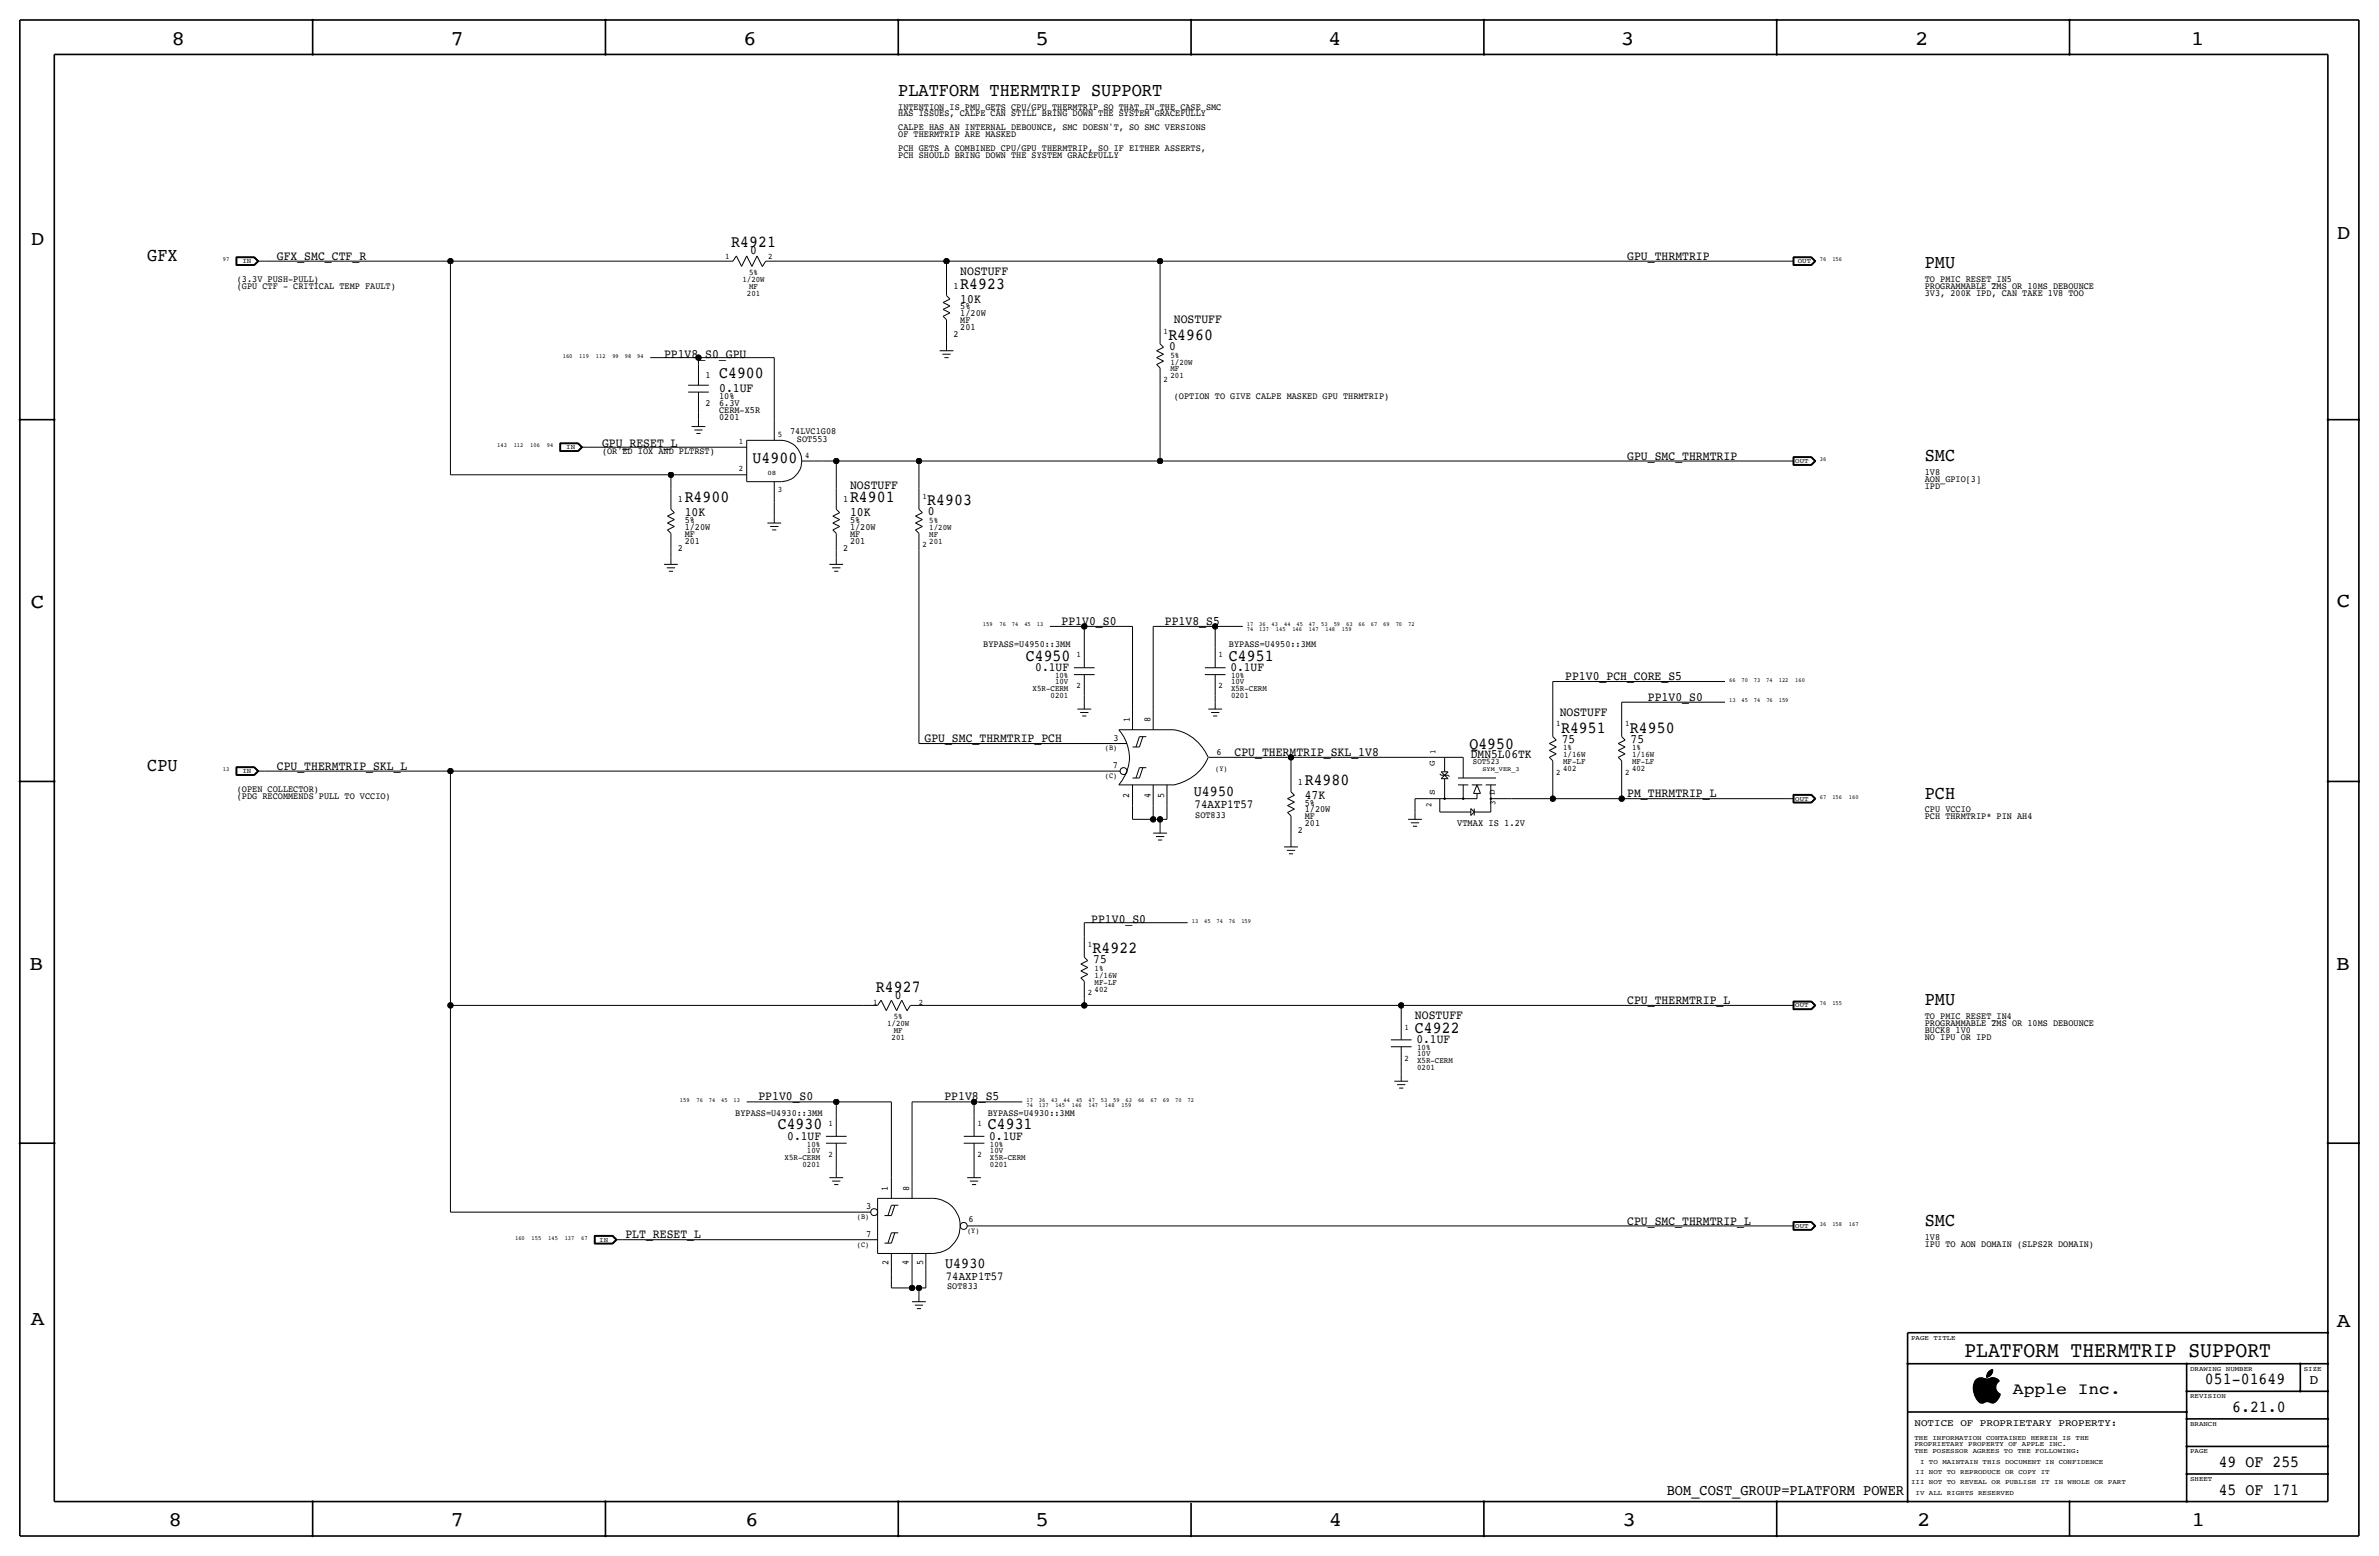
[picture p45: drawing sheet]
<svg xmlns="http://www.w3.org/2000/svg" width="877mm" height="574mm" viewBox="0 0 877 574" stroke-linecap="round" stroke-linejoin="round" font-family="sans-serif">
<defs><g id="words">
<text font-size="8.1" x="724.3" y="500.1">PLATFORM THERMTRIP SUPPORT</text>
<g font-size="7.6">
<text x="63.2" y="16.5">8</text>
<text x="166.1" y="16.5">7</text>
<text x="274" y="16.5">6</text>
<text x="381.7" y="16.5">5</text>
<text x="489.7" y="16.5">4</text>
<text x="597.6" y="16.5">3</text>
<text x="706.1" y="16.5">2</text>
<text x="807.7" y="16.5">1</text>
<text x="861.5" y="88.1">D</text>
<text x="11.4" y="90.4">D</text>
<text x="11.4" y="224.3">C</text>
<text x="861.5" y="223.8">C</text>
<text x="10.8" y="357.6">B</text>
<text x="861.3" y="357.4">B</text>
<text x="11.3" y="488.4">A</text>
<text x="861.5" y="489.2">A</text>
<text x="62.2" y="562.6">8</text>
<text x="166" y="562.6">7</text>
<text x="274.8" y="562.6">6</text>
<text x="381.7" y="562.6">5</text>
<text x="489.9" y="562.6">4</text>
<text x="598.1" y="562.6">3</text>
<text x="706.8" y="562.6">2</text>
<text x="807.9" y="562.6">1</text>
</g>
<g font-size="7">
<text x="331.2" y="35.3">PLATFORM THERMTRIP SUPPORT</text>
<text x="54.3" y="96.3">GFX</text>
<text x="709.6" y="98.8">PMU</text>
<text x="709.6" y="169.9">SMC</text>
<text x="54.3" y="284.2">CPU</text>
<text x="709.6" y="294.4">PCH</text>
<text x="709.6" y="370.6">PMU</text>
<text x="709.6" y="451.9">SMC</text>
</g>
<g font-size="6.2">
<text x="269.6" y="91.2">R4921</text>
<text x="354" y="106.4">R4923</text>
<text x="430.7" y="125.2">R4960</text>
<text x="265.1" y="139.4">C4900</text>
<text x="277.5" y="170.7">U4900</text>
<text x="252.4" y="185.2">R4900</text>
<text x="313.4" y="185.2">R4901</text>
<text x="341.8" y="186.2">R4903</text>
<text x="378.2" y="243.6">C4950</text>
<text x="453.1" y="243.6">C4951</text>
<text x="575.5" y="270">R4951</text>
<text x="600.9" y="270">R4950</text>
<text x="541.7" y="276.1">Q4950</text>
<text x="481" y="289.3">R4980</text>
<text x="402.8" y="351.3">R4922</text>
<text x="322.9" y="365.5">R4927</text>
<text x="521.7" y="380.7">C4922</text>
<text x="286.7" y="416.3">C4930</text>
<text x="364.2" y="416.3">C4931</text>
<text x="812.9" y="510.3">051-01649</text>
<text x="822.9" y="520.4">6.21.0</text>
<text x="818" y="540.8">49 OF 255</text>
<text x="818" y="550.9">45 OF 171</text>
</g>
<text font-size="6" x="742.1" y="513.9">Apple Inc.</text>
<g font-size="5.6">
<text x="440.1" y="293.4">U4950</text>
<text x="348.4" y="467.4">U4930</text>
<text x="614.5" y="550.9">BOM_COST_GROUP=PLATFORM POWER</text>
</g>
<text font-size="5" x="851.5" y="510.3">D</text>
<g font-size="4.7">
<text x="102.1" y="95.8">GFX_SMC_CTF_R</text>
<text x="276.6" y="93.7">0</text>
<text x="599.9" y="95.8">GPU_THRMTRIP</text>
<text x="354" y="101.3">NOSTUFF</text>
<text x="354" y="111.5">10K</text>
<text x="432.8" y="119.1">NOSTUFF</text>
<text x="244.8" y="131.8">PP1V8_S0_GPU</text>
<text x="431" y="129">0</text>
<text x="265.1" y="144.5">0.1UF</text>
<text x="221.9" y="164.8">GPU_RESET_L</text>
<text x="599.9" y="169.4">GPU_SMC_THRMTRIP</text>
<text x="313.4" y="180.1">NOSTUFF</text>
<text x="252.4" y="190.2">10K</text>
<text x="313.4" y="190.2">10K</text>
<text x="342.1" y="190">0</text>
<text x="391.4" y="230.3">PP1V0_S0</text>
<text x="429.5" y="230.3">PP1V8_S5</text>
<text x="381.7" y="247.4">0.1UF</text>
<text x="453.6" y="247.4">0.1UF</text>
<text x="577" y="250.7">PP1V0_PCH_CORE_S5</text>
<text x="575" y="263.9">NOSTUFF</text>
<text x="607.5" y="258.3">PP1V0_S0</text>
<text x="340.8" y="273.6">GPU_SMC_THRMTRIP_PCH</text>
<text x="575.8" y="273.8">75</text>
<text x="601.2" y="273.8">75</text>
<text x="455.1" y="278.6">CPU_THERMTRIP_SKL_1V8</text>
<text x="542.2" y="279.4">DMN5L06TK</text>
<text x="102.1" y="283.7">CPU_THERMTRIP_SKL_L</text>
<text x="599.9" y="293.9">PM_THRMTRIP_L</text>
<text x="481" y="294.4">47K</text>
<text x="402.3" y="340.1">PP1V0_S0</text>
<text x="403" y="355.1">75</text>
<text x="329.9" y="368">0</text>
<text x="599.9" y="370.1">CPU_THERMTRIP_L</text>
<text x="521.7" y="375.7">NOSTUFF</text>
<text x="522.2" y="384.6">0.1UF</text>
<text x="279.6" y="405.5">PP1V0_S0</text>
<text x="348.2" y="405.5">PP1V8_S5</text>
<text x="290.2" y="420.1">0.1UF</text>
<text x="364.7" y="420.1">0.1UF</text>
<text x="599.9" y="451.4">CPU_SMC_THRMTRIP_L</text>
<text x="230.6" y="456.4">PLT_RESET_L</text>
</g>
<text font-size="4.5" x="440.4" y="297.9">74AXP1T57</text>
<text font-size="4.4" x="348.7" y="471.7">74AXP1T57</text>
<text font-size="3.7" x="705.8" y="525.5">NOTICE OF PROPRIETARY PROPERTY:</text>
<text font-size="3.6" x="537.2" y="304.5">VTMAX IS 1.2V</text>
<g font-size="3.5">
<text x="331.2" y="40.4">INTENTION IS PMU GETS CPU/GPU THERMTRIP SO THAT IN THE CASE SMC</text>
<text x="331.2" y="42.9">HAS ISSUES, CALPE CAN STILL BRING DOWN THE SYSTEM GRACEFULLY</text>
<text x="331.2" y="48">CALPE HAS AN INTERNAL DEBOUNCE, SMC DOESN'T, SO SMC VERSIONS</text>
<text x="331.2" y="50.5">OF THERMTRIP ARE MASKED</text>
<text x="331.2" y="58.2">PCH SHOULD BRING DOWN THE SYSTEM GRACEFULLY</text>
<text x="331.2" y="55.6">PCH GETS A COMBINED CPU/GPU THERMTRIP, SO IF EITHER ASSERTS,</text>
<text x="87.3" y="103.9">(3.3V PUSH-PULL)</text>
<text x="87.3" y="106.4">(GPU CTF - CRITICAL TEMP FAULT)</text>
<text x="351.5" y="106.4">1</text>
<text x="709.6" y="103.9">TO PMIC RESET_IN5</text>
<text x="709.6" y="106.4">PROGRAMMABLE 2MS OR 10MS DEBOUNCE</text>
<text x="709.6" y="109">3V3, 200K IPD, CAN TAKE 1V8 TOO</text>
<text x="354" y="119.1">MF</text>
<text x="354" y="114">5%</text>
<text x="354" y="116.6">1/20W</text>
<text x="351.5" y="124.2">2</text>
<text x="354" y="121.7">201</text>
<text x="260" y="139.4">1</text>
<text x="260" y="149.6">2</text>
<text x="265.1" y="147.1">10%</text>
<text x="265.1" y="149.6">6.3V</text>
<text x="432.8" y="147.1">(OPTION TO GIVE CALPE MASKED GPU THRMTRIP)</text>
<text x="265.1" y="154.7">0201</text>
<text x="265.1" y="152.1">CERM-X5R</text>
<text x="291.3" y="159.8">74LVC1G08</text>
<text x="221.9" y="167.4">(OR'ED IOX AND PLTRST)</text>
<text x="293.8" y="162.8">SOT553</text>
<text x="709.6" y="177.5">AON_GPIO[3]</text>
<text x="709.6" y="175">1V8</text>
<text x="249.9" y="185.2">1</text>
<text x="310.8" y="185.2">1</text>
<text x="709.6" y="180.1">IPD</text>
<text x="252.4" y="197.9">MF</text>
<text x="252.4" y="195.3">1/20W</text>
<text x="252.4" y="192.8">5%</text>
<text x="313.4" y="195.3">1/20W</text>
<text x="313.4" y="197.9">MF</text>
<text x="313.4" y="192.8">5%</text>
<text x="249.9" y="202.9">2</text>
<text x="252.4" y="200.4">201</text>
<text x="310.8" y="202.9">2</text>
<text x="313.4" y="200.4">201</text>
<text x="362.5" y="238.5">BYPASS=U4950::3MM</text>
<text x="453.1" y="238.5">BYPASS=U4950::3MM</text>
<text x="416.5" y="266.2" transform="rotate(-90 416.5 266.2)">1</text>
<text x="424.1" y="266.2" transform="rotate(-90 424.1 266.2)">8</text>
<text x="410.6" y="273.1">3</text>
<text x="448.5" y="278.1">6</text>
<text x="410.3" y="283.2">7</text>
<text x="87.3" y="291.8">(OPEN COLLECTOR)</text>
<text x="416.3" y="294" transform="rotate(-90 416.3 294)">2</text>
<text x="424.1" y="294" transform="rotate(-90 424.1 294)">4</text>
<text x="429.2" y="294" transform="rotate(-90 429.2 294)">5</text>
<text x="478.5" y="289.3">1</text>
<text x="87.3" y="294.4">(PDG RECOMMENDS PULL TO VCCIO)</text>
<text x="481" y="296.9">5%</text>
<text x="481" y="299.5">1/20W</text>
<text x="709.6" y="299.5">CPU VCCIO</text>
<text x="440.6" y="301.5">SOT833</text>
<text x="481" y="302">MF</text>
<text x="481" y="304.5">201</text>
<text x="709.6" y="302">PCH THRMTRIP* PIN AH4</text>
<text x="478.5" y="307.1">2</text>
<text x="709.6" y="375.7">TO PMIC RESET_IN4</text>
<text x="709.6" y="380.7">BUCK8 1V0</text>
<text x="709.6" y="383.3">NO IPU OR IPD</text>
<text x="709.6" y="378.2">PROGRAMMABLE 2MS OR 10MS DEBOUNCE</text>
<text x="271.1" y="411.2">BYPASS=U4930::3MM</text>
<text x="364.2" y="411.2">BYPASS=U4930::3MM</text>
<text x="327.4" y="438.9" transform="rotate(-90 327.4 438.9)">1</text>
<text x="335.2" y="438.9" transform="rotate(-90 335.2 438.9)">8</text>
<text x="319.4" y="445.8">3</text>
<text x="319.4" y="455.9">7</text>
<text x="357.1" y="450.6">6</text>
<text x="709.6" y="456.9">1V8</text>
<text x="709.6" y="459.5">IPU TO AON DOMAIN (SLPS2R DOMAIN)</text>
<text x="327.6" y="466.2" transform="rotate(-90 327.6 466.2)">2</text>
<text x="335" y="466.2" transform="rotate(-90 335 466.2)">4</text>
<text x="340.3" y="466.2" transform="rotate(-90 340.3 466.2)">5</text>
<text x="349.2" y="475">SOT833</text>
</g>
<g font-size="3.1">
<text x="267.3" y="95.5">1</text>
<text x="283.2" y="95.5">2</text>
<text x="276.2" y="101.3">5%</text>
<text x="273.7" y="103.9">1/20W</text>
<text x="276.2" y="106.4">MF</text>
<text x="275.4" y="109">201</text>
<text x="429" y="122.9">1</text>
<text x="431.5" y="131.8">5%</text>
<text x="431.5" y="134.4">1/20W</text>
<text x="431.5" y="136.9">MF</text>
<text x="429" y="140.7">2</text>
<text x="431.5" y="139.4">201</text>
<text x="286.7" y="161">5</text>
<text x="272.4" y="163.6">1</text>
<text x="272.4" y="173.7">2</text>
<text x="296.9" y="168.7">4</text>
<text x="286.7" y="181.4">3</text>
<text x="340.1" y="183.9">1</text>
<text x="342.6" y="195.3">1/20W</text>
<text x="342.6" y="192.8">5%</text>
<text x="342.6" y="197.9">MF</text>
<text x="340.1" y="201.7">2</text>
<text x="342.6" y="200.4">201</text>
<text x="396.8" y="242.3">1</text>
<text x="449.3" y="242.3">1</text>
<text x="389" y="249.9">10%</text>
<text x="453.8" y="249.9">10%</text>
<text x="380.7" y="254.8">X5R-CERM</text>
<text x="387.3" y="257.3">0201</text>
<text x="389" y="252.2">10V</text>
<text x="396.8" y="253.7">2</text>
<text x="449.3" y="253.7">2</text>
<text x="453.8" y="257.3">0201</text>
<text x="453.8" y="254.8">X5R-CERM</text>
<text x="453.8" y="252.2">10V</text>
<text x="573.7" y="267.7">1</text>
<text x="599.1" y="267.7">1</text>
<text x="529.3" y="277.9" transform="rotate(-90 529.3 277.9)">1</text>
<text x="543" y="281.7">SOT523</text>
<text x="576.3" y="279.1">1/16W</text>
<text x="576.3" y="276.6">1%</text>
<text x="576.3" y="281.7">MF-LF</text>
<text x="601.7" y="281.7">MF-LF</text>
<text x="601.7" y="276.6">1%</text>
<text x="601.7" y="279.1">1/16W</text>
<text x="529" y="282.2" transform="rotate(-90 529 282.2)">G</text>
<text x="573.7" y="285.5">2</text>
<text x="576.3" y="284.2">402</text>
<text x="599.1" y="285.5">2</text>
<text x="601.7" y="284.2">402</text>
<text x="529" y="292.9" transform="rotate(-90 529 292.9)">S</text>
<text x="551.1" y="292.9" transform="rotate(-90 551.1 292.9)">D</text>
<text x="527.8" y="297.3" transform="rotate(-90 527.8 297.3)">2</text>
<text x="551.4" y="296.8" transform="rotate(-90 551.4 296.8)">3</text>
<text x="401" y="349">1</text>
<text x="403.6" y="357.9">1%</text>
<text x="403.6" y="365.5">402</text>
<text x="403.6" y="363">MF-LF</text>
<text x="403.6" y="360.4">1/16W</text>
<text x="321.9" y="370.6">1</text>
<text x="338.8" y="370.6">2</text>
<text x="401" y="366.8">2</text>
<text x="329.5" y="375.7">5%</text>
<text x="327" y="378.2">1/20W</text>
<text x="328.7" y="383.3">201</text>
<text x="329.5" y="380.7">MF</text>
<text x="517.9" y="379.5">1</text>
<text x="522.4" y="387.1">10%</text>
<text x="522.4" y="389.4">10V</text>
<text x="517.9" y="390.9">2</text>
<text x="522.4" y="391.9">X5R-CERM</text>
<text x="522.4" y="394.5">0201</text>
<text x="305.4" y="415">1</text>
<text x="360.4" y="415">1</text>
<text x="297.5" y="424.9">10V</text>
<text x="297.5" y="422.7">10%</text>
<text x="364.9" y="422.7">10%</text>
<text x="364.9" y="424.9">10V</text>
<text x="289.3" y="427.5">X5R-CERM</text>
<text x="295.9" y="430">0201</text>
<text x="305.4" y="426.5">2</text>
<text x="360.4" y="426.5">2</text>
<text x="364.9" y="430">0201</text>
<text x="364.9" y="427.5">X5R-CERM</text>
</g>
<g font-size="2.9">
<text x="407.4" y="276.6">(B)</text>
<text x="407.4" y="286.8">(C)</text>
<text x="448" y="284.2">(Y)</text>
<text x="315.9" y="449.3">(B)</text>
<text x="356.6" y="454.4">(Y)</text>
<text x="315.9" y="459.5">(C)</text>
</g>
<g font-size="2.5">
<text x="89.4" y="97">IN</text>
<text x="662.8" y="97">OUT</text>
<text x="208.7" y="165.6">IN</text>
<text x="661.9" y="170.7">OUT</text>
<text x="282.9" y="175">08</text>
<text x="89.4" y="285">IN</text>
<text x="661.9" y="295.1">OUT</text>
<text x="661.9" y="371.3">OUT</text>
<text x="661.9" y="452.6">OUT</text>
<text x="220.9" y="457.7">IN</text>
<text x="704.5" y="493.8">PAGE TITLE</text>
<text x="807.4" y="505.2">DRAWING NUMBER</text>
<text x="849.3" y="505.2">SIZE</text>
<text x="807.4" y="515.4">REVISION</text>
<text x="807.4" y="525.5">BRANCH</text>
<text x="705.8" y="533.1">PROPRIETARY PROPERTY OF APPLE INC.</text>
<text x="705.8" y="530.6">THE INFORMATION CONTAINED HEREIN IS THE</text>
<text x="705.8" y="535.7">THE POSESSOR AGREES TO THE FOLLOWING:</text>
<text x="707.8" y="539.5">I TO MAINTAIN THIS DOCUMENT IN CONFIDENCE</text>
<text x="807.4" y="535.7">PAGE</text>
<text x="706.2" y="543.3">II NOT TO REPRODUCE OR COPY IT</text>
<text x="807.4" y="545.8">SHEET</text>
<text x="704.5" y="547.1">III NOT TO REVEAL OR PUBLISH IT IN WHOLE OR PART</text>
<text x="706.2" y="550.9">IV ALL RIGHTS RESERVED</text>
</g>
<g font-size="2.3">
<text x="82.2" y="96.3">97</text>
<text x="671" y="96.3">76</text>
<text x="675.5" y="96.3">156</text>
<text x="207.5" y="131.8">160</text>
<text x="213.6" y="131.8">119</text>
<text x="219.7" y="131.8">112</text>
<text x="225.8" y="131.8">99</text>
<text x="230.3" y="131.8">98</text>
<text x="234.9" y="131.8">94</text>
<text x="183.3" y="164.8">143</text>
<text x="189.4" y="164.8">112</text>
<text x="195.5" y="164.8">106</text>
<text x="201.6" y="164.8">94</text>
<text x="671" y="169.9">36</text>
<text x="362.4" y="230.9">159</text>
<text x="368.5" y="230.9">76</text>
<text x="373.1" y="230.9">74</text>
<text x="377.6" y="230.9">45</text>
<text x="382.2" y="230.9">13</text>
<text x="459.7" y="230.9">17</text>
<text x="459.7" y="232.7">74</text>
<text x="464.2" y="230.9">36</text>
<text x="464.3" y="232.7">137</text>
<text x="468.8" y="230.9">43</text>
<text x="470.4" y="232.7">145</text>
<text x="473.4" y="230.9">44</text>
<text x="476.4" y="232.7">146</text>
<text x="478" y="230.9">45</text>
<text x="482.5" y="230.9">47</text>
<text x="482.5" y="232.7">147</text>
<text x="487.1" y="230.9">53</text>
<text x="488.6" y="232.7">148</text>
<text x="491.7" y="230.9">59</text>
<text x="494.7" y="232.7">159</text>
<text x="496.3" y="230.9">63</text>
<text x="500.8" y="230.9">66</text>
<text x="505.4" y="230.9">67</text>
<text x="510" y="230.9">69</text>
<text x="514.5" y="230.9">70</text>
<text x="519.1" y="230.9">72</text>
<text x="637.5" y="251.2">66</text>
<text x="642" y="251.2">70</text>
<text x="646.6" y="251.2">73</text>
<text x="651.2" y="251.2">74</text>
<text x="655.8" y="251.2">122</text>
<text x="661.9" y="251.2">160</text>
<text x="637.5" y="258.8">13</text>
<text x="642" y="258.8">45</text>
<text x="646.6" y="258.8">74</text>
<text x="651.2" y="258.8">76</text>
<text x="655.8" y="258.8">159</text>
<text x="82.2" y="284.2">13</text>
<text x="546.5" y="284.2">SYM_VER_3</text>
<text x="671" y="294.4">67</text>
<text x="675.5" y="294.4">156</text>
<text x="681.6" y="294.4">160</text>
<text x="439.4" y="340.1">13</text>
<text x="443.9" y="340.1">45</text>
<text x="448.5" y="340.1">74</text>
<text x="453.1" y="340.1">76</text>
<text x="457.7" y="340.1">159</text>
<text x="671" y="370.6">76</text>
<text x="675.5" y="370.6">155</text>
<text x="250.6" y="406.1">159</text>
<text x="256.7" y="406.1">76</text>
<text x="261.3" y="406.1">74</text>
<text x="265.9" y="406.1">45</text>
<text x="270.5" y="406.1">13</text>
<text x="378.4" y="406.1">17</text>
<text x="378.4" y="408">74</text>
<text x="383" y="406.1">36</text>
<text x="383" y="408">137</text>
<text x="387.5" y="406.1">43</text>
<text x="389.1" y="408">145</text>
<text x="392.1" y="406.1">44</text>
<text x="395.2" y="408">146</text>
<text x="396.7" y="406.1">45</text>
<text x="401.3" y="406.1">47</text>
<text x="401.3" y="408">147</text>
<text x="405.8" y="406.1">53</text>
<text x="407.4" y="408">148</text>
<text x="410.4" y="406.1">59</text>
<text x="413.5" y="408">159</text>
<text x="415" y="406.1">63</text>
<text x="419.6" y="406.1">66</text>
<text x="424.1" y="406.1">67</text>
<text x="428.7" y="406.1">69</text>
<text x="433.3" y="406.1">70</text>
<text x="437.8" y="406.1">72</text>
<text x="671" y="451.9">36</text>
<text x="675.5" y="451.9">158</text>
<text x="681.6" y="451.9">167</text>
<text x="189.9" y="456.9">160</text>
<text x="196" y="456.9">155</text>
<text x="202.1" y="456.9">145</text>
<text x="208.2" y="456.9">137</text>
<text x="214.3" y="456.9">67</text>
</g>
</g></defs>
<g fill="none" stroke="#000" stroke-width=".37">
<path d="M87 94.7h6.8zM87 94.7v3.1zM87 97.8h6.8zM87.1 94.8h6.7zM87.1 94.8v2.9zM87.1 97.7h6.7zM87.2 94.9h6.5zM87.2 94.9v2.7zM87.2 97.6h6.5zM87.3 95v2.5zM87.3 97.5h6.4zM87.3 95h6.4z"/>
<path d="M93.7 95l1.2 1.3zM93.7 97.5l1.2-1.2zM93.7 97.6l1.4-1.3zM93.7 94.9l1.4 1.4zM93.8 94.8l1.4 1.5zM93.8 97.7l1.5-1.4zM93.8 97.8l1.6-1.5zM93.8 94.7l1.6 1.6zM94.9 96.3h2.6zM97.5 96.3h68.6zM166.1 96.3v78.7zM166.1 96.3h99z"/>
<path d="M265.1 96.3h5.1zM271.5 94.3l-1.3 2zM271.5 94.3l1.9 3.9zM275.3 94.3l-1.9 3.9zM275.3 94.3l1.9 3.9zM279.1 94.3l-1.9 3.9zM279.1 94.3l1.9 3.9zM282.3 96.3l-1.3 2zM282.3 96.3h5.7zM288 96.3h60.9zM348.9 96.3h78.8zM348.9 96.3v5z"/>
<path d="M427.7 96.3h231.1zM427.7 96.3v22.8zM658.8 96.3h2.6zM661.1 94.7v3.1zM661.1 97.8h6.8zM661.1 94.7h6.8zM661.2 94.8v2.9zM661.2 97.7h6.6zM661.2 94.8h6.6zM661.3 94.9v2.7zM661.3 97.6h6.5zM661.3 94.9h6.5z"/>
<path d="M661.4 95h6.3zM661.4 95v2.5zM661.4 97.5h6.3zM667.7 97.5l1.3-1.2zM667.7 95l1.3 1.3zM667.8 94.9l1.3 1.4zM667.8 94.8l1.5 1.5zM667.8 97.7l1.5-1.4zM667.9 94.7l1.5 1.6zM667.9 97.8l1.5-1.5zM669.1 96.3l-1.3 1.3zM347.7 116.6l1.2 1.3z"/>
<path d="M347.7 114l2.5 1.3zM347.7 111.5l2.5 1.3zM347.7 111.5l2.5-1.3zM347.7 116.6l2.5-1.3zM347.7 114l2.5-1.2zM348.9 101.3v7.7zM348.9 117.9v6.3zM348.9 109l1.3 1.2zM427.7 119.1v7.6zM239.7 131.8h17.8zM257.5 131.8v2.6zM257.5 134.4v7.6z"/>
<path d="M257.5 131.8h27.9zM285.4 131.8v22.9zM346.4 129.3h5.1zM347.4 130.6h3.1zM348.2 131.8h1.5zM348.9 124.2v2.5zM348.9 126.7v2.6zM426.4 134.4l1.3 1.2zM426.4 131.8l2.6 1.3zM426.4 129.3l2.6 1.3zM426.4 129.3l2.6-1.3zM426.4 134.4l2.6-1.3z"/>
<path d="M426.4 131.8l2.6-1.2zM427.7 126.7l1.3 1.3zM427.7 135.6v6.4zM253.7 142h7.6zM253.7 144.5h7.6zM255 157.2h5zM256 158.5h3zM256.7 159.8h1.6zM257.5 152.1v2.6zM257.5 154.7v2.5zM257.5 144.5v7.6zM285.4 154.7v7.6z"/>
<path d="M427.7 142v27.9zM166.1 175h81.2zM206.4 163.3h6.8zM206.4 163.3v3.1zM206.4 166.4h6.8zM206.5 163.4v2.9zM206.5 166.3h6.7zM206.5 163.4h6.7zM206.6 163.5v2.7zM206.6 166.2h6.5zM206.6 163.5h6.5zM206.7 163.6h6.4z"/>
<path d="M206.7 163.6v2.5zM206.7 166.1h6.4zM213.1 166.1l1.2-1.3zM213.1 163.6l1.2 1.2zM213.1 166.2l1.4-1.4zM213.1 163.5l1.4 1.3zM213.2 166.3l1.4-1.5zM213.2 163.4l1.4 1.4zM213.2 163.3l1.6 1.5zM213.2 166.4l1.6-1.6zM214.3 164.8h2.6zM216.9 164.8h50.8z"/>
<path d="M247.3 175v5.1zM247.3 175h20.4zM267.7 175h7.6zM267.7 164.8h7.6zM275.3 162.3h12.7zM275.3 177.5h12.7zM275.3 162.3v15.2zM285.4 177.5v7.7zM287.9 162.3a7.6 7.6 0 0 1 7.7 7.6 7.6 7.6 0 0 1-7.6 7.6M295.6 169.9h7.6zM303.2 169.9h5.1zM308.3 169.9v10.2z"/>
<path d="M308.3 169.9h30.5zM338.8 169.9v10.2zM338.8 169.9h88.9zM427.7 169.9h231.1zM658.8 169.9h2.6zM661.1 171.5h6.8zM661.1 168.4v3.1zM661.1 168.4h6.8zM661.2 168.5v2.9zM661.2 171.4h6.6zM661.2 168.5h6.6zM661.3 168.6v2.7z"/>
<path d="M661.3 171.3h6.5zM661.3 168.6h6.5zM661.4 168.7h6.3zM661.4 168.7v2.5zM661.4 171.2h6.3zM667.7 171.2l1.3-1.3zM667.7 168.7l1.3 1.2zM667.8 168.6l1.3 1.3zM667.8 171.3l1.3-1.4zM667.8 168.5l1.5 1.4zM667.8 171.4l1.5-1.5zM667.9 168.4l1.5 1.5z"/>
<path d="M669.4 169.9l-1.5 1.6zM246.1 195.3l1.2 1.3zM246.1 192.8l2.5 1.3zM246.1 190.2l2.5 1.3zM246.1 190.2l2.5-1.2zM246.1 195.3l2.5-1.2zM246.1 192.8l2.5-1.3zM247.3 180.1v7.6zM247.3 196.6v6.3zM247.3 187.7l1.3 1.3zM282.9 192.8h5.1zM283.9 194.1h3.1z"/>
<path d="M284.7 195.3h1.5zM285.4 185.2v5zM285.4 190.2v2.6zM307 195.3l1.3 1.3zM307 192.8l2.6 1.3zM307 190.2l2.6 1.3zM307 190.2l2.6-1.2zM307 195.3l2.6-1.2zM307 192.8l2.6-1.3zM308.3 180.1v7.6zM308.3 196.6v6.3zM308.3 187.7l1.3 1.3z"/>
<path d="M337.5 190.2l2.6-1.2zM337.5 195.3l2.6-1.2zM337.5 192.8l2.6-1.3zM337.5 195.3l1.3 1.3zM337.5 192.8l2.6 1.3zM337.5 190.2l2.6 1.3zM338.8 187.7l1.3 1.3zM338.8 180.1v7.6zM338.8 196.6v6.3zM244.8 208h5.1zM245.8 209.3h3.1zM246.6 210.6h1.5z"/>
<path d="M247.3 202.9v2.6zM247.3 205.5v2.5zM305.8 208h5zM306.8 209.3h3zM307.5 210.6h1.6zM308.3 202.9v2.6zM308.3 205.5v2.5zM338.8 202.9v71.2zM387 230.9h12.7zM399.7 230.9v7.6zM399.7 238.5v7.6zM399.7 230.9h17.8z"/>
<path d="M417.5 230.9v30.5zM425.1 230.9v30.5zM425.1 230.9h22.9zM448 230.9h10.2zM448 230.9v7.6zM448 238.5v7.6zM395.9 246.1h7.7zM395.9 248.7h7.7zM399.7 256.3v2.5zM399.7 258.8v2.6zM399.7 248.7v7.6zM444.2 248.7h7.6z"/>
<path d="M444.2 246.1h7.6zM448 256.3v2.5zM448 258.8v2.6zM448 248.7v7.6zM572.5 251.2v12.7zM572.5 251.2h63.5zM597.9 258.8v5.1zM597.9 258.8h38.1zM338.8 274.1h68.6zM397.2 261.4h5.1zM398.2 262.6h3.1zM399 263.9h1.5z"/>
<path d="M407.4 274.1h8.1zM412.4 269h20.4zM412.5 269.1a15 15 0 0 1 0 20.2M417.5 275.3h2.6zM417.5 261.4v7.6zM420.1 271.5h2.5zM420.1 271.5l-1.3 3.8zM421.3 271.5l-1.2 3.8zM425.1 261.4v7.6zM432.8 269a17.1 17.1 0 0 1 12.6 10M445.4 279.2a17.5 17.5 0 0 1-12.6 10.1M445.5 279.1h7.6z"/>
<path d="M445.5 261.4h5zM446.5 262.6h3zM447.2 263.9h1.6zM453.1 279.1h22.8zM475.9 279.1v5.1zM475.9 279.1h50.8zM526.7 279.1h5.8zM532.5 279.1h.1M532.6 279.1v5.4zM532.6 279.1h6.8zM539.4 279.1v7.7zM571.2 279.1l1.3 1.3z"/>
<path d="M571.2 276.6l2.5 1.3zM571.2 274.1l2.5 1.2zM571.2 274.1l2.5-1.3zM571.2 279.1l2.5-1.2zM571.2 276.6l2.5-1.3zM572.5 263.9v7.6zM572.5 271.5l1.2 1.3zM596.6 279.1l1.3 1.3zM596.6 276.6l2.5 1.3zM596.6 274.1l2.5 1.2zM596.6 274.1l2.5-1.3zM596.6 279.1l2.5-1.2z"/>
<path d="M596.6 276.6l2.5-1.3zM597.9 263.9v7.6zM597.9 271.5l1.2 1.3zM87 282.7h6.8zM87 282.7v3.1zM87 285.8h6.8zM87.1 282.8h6.7zM87.1 282.8v2.9zM87.1 285.7h6.7zM87.2 282.9h6.5zM87.2 282.9v2.7zM87.2 285.6h6.5z"/>
<path d="M87.3 283v2.5zM87.3 285.5h6.4zM87.3 283h6.4zM93.7 283l1.2 1.2zM93.7 285.5l1.2-1.3zM93.7 285.6l1.4-1.4zM93.7 282.9l1.4 1.3zM93.8 282.8l1.4 1.4zM93.8 285.7l1.5-1.5zM93.8 282.7l1.6 1.5zM94.9 284.2h2.6zM95.4 284.2l-1.6 1.6z"/>
<path d="M97.5 284.2h68.6zM166.1 284.2v86.4zM166.1 284.2h241.3zM407.4 284.2h5.6zM412.4 289.3h20.4zM417.5 286.8h2.6zM417.5 296.9v5.1zM417.5 289.3v7.6zM420.1 283l-1.3 3.8zM420.1 283h2.5zM421.3 283l-1.2 3.8zM425.1 296.9v5.1z"/>
<path d="M425.1 289.3v7.6zM430.2 296.9v5.1zM430.2 289.3v7.6zM474.7 294.4l2.5-1.3zM474.7 299.5l2.5-1.3zM474.7 296.9l2.5-1.2zM474.7 299.5l1.2 1.2zM474.7 296.9l2.5 1.3zM474.7 294.4l2.5 1.3zM475.9 291.8l1.3 1.3zM475.9 284.2v7.6zM521.7 294.4v5.1z"/>
<path d="M521.7 299.5v2.5zM521.7 294.4h5zM526.7 294.4h4.1zM530.8 294.4h.1M530.8 285.2l.5 .6zM530.8 294.4v4.9zM530.8 299.3h11.4zM530.9 294.4h13.6zM531.3 284.5h2.6zM531.3 287h2.6zM531.3 284.5l2.6 2.5zM531.3 285.8h2.6z"/>
<path d="M532.6 287v7.4zM533.9 284.5l-2.6 2.5zM533.9 285.8l.5 .5zM537.5 286.8h14zM537.5 289.3h3.8zM539.4 289.3v5.1zM542.2 298l1.3 1.3zM542.2 298v2.6zM542.6 289.3h3.9zM543.3 292.5h2.5zM543.5 299.3h6.1zM543.5 298v2.6z"/>
<path d="M544.5 292.5v1.9zM544.5 289.3l-1.2 3.2zM544.5 289.3l1.3 3.2zM547.7 289.3h3.8zM549.6 294.4h7.6zM549.6 289.3v10zM557.2 294.4h15.3zM572.5 294.4h25.4zM572.5 286.8v7.6zM572.5 280.4v6.4zM597.9 286.8v7.6zM597.9 280.4v6.4z"/>
<path d="M597.9 294.4h60.9zM658.8 294.4h2.6zM661.1 296h6.8zM661.1 292.8v3.2zM661.1 292.8h6.8zM661.2 292.9v3zM661.2 295.9h6.6zM661.2 292.9h6.6zM661.3 293v2.8zM661.3 295.8h6.5zM661.3 293h6.5zM661.4 293.1h6.3z"/>
<path d="M661.4 293.1v2.6zM661.4 295.7h6.3zM667.7 295.7l1.3-1.3zM667.7 293.1l1.3 1.3zM667.8 293l1.3 1.4zM667.8 295.8l1.3-1.4zM667.8 292.9l1.5 1.5zM667.8 295.9l1.5-1.5zM667.9 292.8l1.5 1.6zM667.9 296l1.5-1.6zM417.5 302h7.6zM425.1 302h2.6z"/>
<path d="M425.1 307.1h5.1zM426.2 308.4h3zM426.9 309.6h1.5zM427.7 302h2.5zM427.7 302v2.5zM427.7 304.5v2.6zM473.4 312.2h5.1zM474.4 313.4h3.1zM475.2 314.7h1.5zM475.9 307.1v2.5zM475.9 309.6v2.6zM475.9 300.7v6.4z"/>
<path d="M519.1 302h5.1zM520.1 303.3h3.1zM520.9 304.5h1.5zM542.2 300.6l1.3-1.3zM398.5 355.3l2.5-1.2zM398.5 357.9l2.5-1.3zM398.5 357.9l2.5 1.3zM398.5 355.3l2.5 1.3zM399.7 352.8l1.3 1.3zM399.7 340.1v5.1zM399.7 340.1h38.1zM399.7 345.2v7.6z"/>
<path d="M166.1 370.6v76.2zM166.1 370.6h152.4zM318.5 370.6h5zM324.8 368.7l-1.3 1.9zM324.8 368.7l1.9 3.8zM328.6 368.7l-1.9 3.8zM328.6 368.7l2 3.8zM332.4 368.7l-1.8 3.8zM332.4 368.7l2 3.8zM335.6 370.6l-1.2 2zM335.6 370.6h5.7zM341.3 370.6h58.4z"/>
<path d="M398.5 360.4l2.5-1.2zM398.5 360.4l1.2 1.3zM399.7 368v2.6zM399.7 361.7v6.3zM399.7 370.6h116.9zM516.6 370.6h142.2zM516.6 370.6v5.1zM516.6 375.7v7.6zM658.8 370.6h2.6zM661.1 372.2h6.8zM661.1 369v3.2zM661.1 369h6.8z"/>
<path d="M661.2 369.1v3zM661.2 372.1h6.6zM661.2 369.1h6.6zM661.3 369.2v2.8zM661.3 372h6.5zM661.3 369.2h6.5zM661.4 369.3h6.3zM661.4 369.3v2.6zM661.4 371.9h6.3zM667.7 371.9l1.3-1.3zM667.7 369.3l1.3 1.3zM667.8 369.2l1.3 1.4z"/>
<path d="M667.8 372l1.3-1.4zM667.8 369.1l1.5 1.5zM667.8 372.1l1.5-1.5zM667.9 369l1.5 1.6zM667.9 372.2l1.5-1.6zM512.8 385.8h7.6zM512.8 383.3h7.6zM514 398.5h5.1zM515.1 399.8h3zM516.6 393.4v2.6zM516.6 396v2.5zM516.6 385.8v7.6z"/>
<path d="M275.3 406.1h33zM304.5 418.8h7.6zM308.3 406.1v5.1zM308.3 411.2v7.6zM308.3 406.1h20.3zM328.6 406.1v28zM336.2 406.1h22.9zM336.2 406.1v28zM355.3 418.8h7.6zM359.1 406.1h17.8zM359.1 406.1v5.1zM359.1 411.2v7.6z"/>
<path d="M515.8 401.1h1.5zM304.5 421.4h7.6zM305.8 434.1h5zM306.8 435.4h3zM307.5 436.6h1.6zM308.3 429v2.5zM308.3 431.5v2.6zM308.3 421.4v7.6zM328.6 434.1v7.6zM336.2 434.1v7.6zM355.3 421.4h7.6zM356.6 434.1h5z"/>
<path d="M357.6 435.4h3zM358.3 436.6h1.6zM359.1 429v2.5zM359.1 431.5v2.6zM359.1 421.4v7.6zM166.1 446.8h149.8zM219.1 455.4h6.8zM219.1 455.4v3.1zM219.1 458.5h6.8zM219.2 455.5v2.9zM219.2 458.4h6.7zM219.2 455.5h6.7z"/>
<path d="M219.3 455.6v2.7zM219.3 458.3h6.5zM219.3 455.6h6.5zM219.4 455.7h6.4zM219.4 455.7v2.5zM219.4 458.2h6.4zM225.8 458.2l1.2-1.3zM225.8 455.7l1.2 1.2zM225.8 458.3l1.4-1.4zM225.8 455.6l1.4 1.3zM225.9 455.5l1.4 1.4zM225.9 455.4l1.6 1.5z"/>
<path d="M225.9 458.5l1.6-1.6zM227 456.9h2.6zM227.3 456.9l-1.4 1.5zM229.6 456.9h86.3zM315.9 456.9h7.6zM315.9 446.8h5.1zM323.5 441.7h20.4zM323.5 441.7v20.3zM326.1 458.2h2.5zM326.1 448.1h2.5zM328.6 454.4l-1.2 3.8zM328.6 444.2l-1.2 3.9z"/>
<path d="M328.6 444.2h2.6zM328.6 454.4h2.6zM329.9 454.4l-1.3 3.8zM329.9 444.2l-1.3 3.9zM343.9 441.7a10.2 10.2 0 0 1 10.1 10.2 10.2 10.2 0 0 1-10.1 10.1M356.6 451.9h5zM361.6 451.9h297.2zM658.8 451.9h2.6zM661.1 453.4h6.8zM661.1 450.3v3.1zM661.1 450.3h6.8zM661.2 450.4v2.9z"/>
<path d="M661.2 453.3h6.6zM661.2 450.4h6.6zM661.3 450.5v2.7zM661.3 453.2h6.5zM661.3 450.5h6.5zM661.4 450.6h6.3zM661.4 450.6v2.5zM661.4 453.1h6.3zM667.7 453.1l1.3-1.2zM667.7 450.6l1.3 1.3zM667.8 450.5l1.3 1.4zM667.8 453.2l1.3-1.3z"/>
<path d="M667.8 450.4l1.5 1.5zM667.8 453.3l1.5-1.4zM667.9 450.3l1.5 1.6zM669.4 451.9l-1.5 1.5zM323.5 462h20.4zM328.6 469.6v5.1zM328.6 474.7h7.6zM328.6 462v7.6zM336.2 469.6v5.1zM336.2 474.7h2.6zM336.2 462v7.6zM336.2 479.8h5.1z"/>
<path d="M338.8 474.7h2.5zM338.8 474.7v2.6zM338.8 477.3v2.5zM341.3 469.6v5.1zM341.3 462v7.6zM337.3 481.1h3zM338 482.3h1.5zM727.5 512.2h8.4zM727.5 512.3h8.4zM727.5 512.4h8.5zM727.5 511.2h8.2zM727.5 511.3h8.2z"/>
<path d="M727.5 511.5h8.2zM727.5 511.4h8.2zM727.5 512h8.3zM727.5 512.1h8.3zM727.5 511.7h8.3zM727.5 511.8h8.3zM727.5 511.6h8.3zM727.5 511.9h8.3zM727.5 511.1h8.3zM727.6 512.8h8.6zM727.6 510.8h8.2zM727.6 511h8.2z"/>
<path d="M727.6 510.9h8.2zM727.6 510.7h8.2zM727.6 512.5h8.4zM727.6 512.6h8.4zM727.6 512.7h8.5zM727.6 512.9h8.6zM727.6 510.6h8.3zM727.6 510.5h8.3zM727.6 513h8.7zM727.6 513.1h8.8zM727.7 513.2h8.8zM727.7 510.2h8.3z"/>
<path d="M727.7 510.4h8.2zM727.7 510.3h8.3zM727.7 513.4h9.1zM727.7 513.3h9zM727.7 510.1h8.3zM727.8 509.9h8.4zM727.8 513.5h9.1zM727.8 510h8.3zM727.8 513.6h9.2zM727.8 513.8h9.6zM727.8 509.8h8.5zM727.8 513.7h9.4z"/>
<path d="M727.9 513.9h9.5zM727.9 509.7h8.4zM727.9 509.6h8.5zM727.9 514.1h9.5zM727.9 514h9.5zM728 514.2h9.4zM728 509.5h8.5zM728 509.4h8.6zM728 509.3h8.7zM728 514.4h9.3zM728.1 509.2h8.8zM728.1 514.5h9.2z"/>
<path d="M728.1 514.6h9.1zM728.1 509.1h8.9zM728.2 514.7h9zM728.2 509h8.8zM728.2 514.8h9zM728.3 514.9h8.8zM728.3 508.9h8.7zM728.3 515h8.8zM728.3 508.8h8.6zM728.3 515.1h8.7zM728.4 508.7h8.4zM728.4 515.2h8.6z"/>
<path d="M728.5 515.3h8.4zM728.5 515.4h8.4zM728.5 508.6h8.2zM728.6 515.5h8.2zM728.6 508.5h7.9zM728.7 515.6h8zM728.7 515.7h8zM728.7 508.4h7.7zM728.8 515.8h7.7zM728.9 515.9h7.6zM728.9 508.3h3.1zM728.9 516h7.5z"/>
<path d="M729 508.2h2.6zM729 516.1h7.3zM729.1 516.2h7.1zM729.2 516.3h6.9zM729.2 508.1a4.7 4.7 0 0 0-1.2 6.3l1.8 2.6 .8 .2 1-.3M729.3 508.1h2.1zM729.3 516.4h6.7zM729.4 516.5h6.5zM729.5 516.6h6.3zM729.6 516.7h2.5zM729.6 507.9h1.4zM729.7 516.8h2.1z"/>
<path d="M729.8 516.9h1.9zM729.9 517h1.6zM730.2 517.1h1zM732.4 507.5h.6zM732.4 507.6h.4zM732.4 507.4h.8zM732.4 507.3h1zM732.4 507.1h1.3zM732.4 507h1.4zM732.4 507.2h1.2zM732.5 506.9h1.4zM732.5 506.8h1.5z"/>
<path d="M732.5 506.6h1.7zM732.5 506.7h1.6zM732.6 506.5h1.7zM732.6 506.4h1.7zM732.7 506.3h1.7zM732.7 506.2h1.7zM732.8 506.1h1.7zM732.8 506h1.7zM732.9 505.9h1.6zM733 505.8h1.6zM733.1 505.7h1.5zM733.1 508.3h3.1z"/>
<path d="M733.2 505.6h1.4zM733.2 516.7h2.5zM733.3 505.5h1.4zM733.4 508.2h2.6zM733.4 505.4h1.3zM733.6 505.3h1.1zM733.6 516.8h2zM733.6 508.1a2.99 2.99 0 0 1 3.5 1 2.71 2.71 0 0 0-1.3 2.5 2.71 2.71 0 0 0 1.7 2.3 3.5 3.5 0 0 1-3.1 3.2l-1.6-.4-1.1 .2M733.7 508.1h2.1zM733.7 508.1l-1.3 .2-1.9-.4-1.3 .2M733.7 505.2h1zM733.8 516.9h1.7z"/>
<path d="M733.9 505.1h.8zM733.9 507.9h1.6zM734 517h1.3zM734.1 505h.6zM734.3 507.8h.8zM734.3 504.9h.4zM734.3 517.1h.7zM734.7 504.7a2.81 2.81 0 0 0-2.3 3 2.71 2.71 0 0 0 2.3-2.9"/>
<circle cx="414.2" cy="284.2" r="1.28"/>
<circle cx="322.3" cy="446.8" r="1.28"/>
<circle cx="355.3" cy="451.9" r="1.28"/>
</g>
<g fill="#000" stroke="#000" stroke-width=".37">
<path d="M115.1 7.2h.4v.3h-.4zM115.1 19.9h.4v.3h-.4zM223 7.2h.4v.3h-.4zM223 19.9h.4v.3h-.4zM331 19.9h.4v.3h-.4zM331 7.2h.4v.3h-.4zM438.9 7.2h.4v.3h-.4zM438.9 19.9h.4v.3h-.4zM546.9 7.2h.4v.3h-.4zM546.9 19.9h.4v.3h-.4zM654.8 19.9h.4v.3h-.4zM654.8 7.2h.4v.3h-.4z"/>
<path d="M762.8 19.9h.4v.3h-.4zM762.8 7.2h.4v.3h-.4zM7.1 154.5h.4v.4h-.4zM19.8 154.5h.4v.4h-.4zM858 154.5h.4v.4h-.4zM869.5 154.5h.3v.4h-.3zM7.1 287.9h.4v.3h-.4zM19.8 287.9h.4v.3h-.4zM532.4 294.2h.4v.4h-.4zM539.3 294.2h.3v.4h-.3zM549.4 294.2h.4v.4h-.4zM858 287.9h.4v.3h-.4z"/>
<path d="M869.5 287.9h.3v.3h-.3zM7.1 421.2h.4v.4h-.4zM19.8 421.2h.4v.4h-.4zM858 421.2h.4v.4h-.4zM869.5 421.2h.3v.4h-.3zM858 491.1h.4v.3h-.4zM703.1 502.5h.4v.3h-.4zM806 502.5h.3v.3h-.3zM806 512.7h.3v.3h-.3zM847.9 512.7h.3v.3h-.3zM847.9 502.5h.3v.3h-.3zM858 502.5h.4v.3h-.4z"/>
<path d="M858 512.7h.4v.3h-.4zM806 520.3h.3v.3h-.3zM806 522.8h.3v.4h-.3zM806 533h.3v.3h-.3zM858 522.8h.4v.4h-.4zM858 533h.4v.3h-.4zM115.1 553.3h.4v.3h-.4zM223 553.3h.4v.3h-.4zM331 553.3h.4v.3h-.4zM546.9 553.3h.4v.3h-.4zM654.8 553.3h.4v.3h-.4zM703.1 553.3h.4v.3h-.4z"/>
<path d="M762.8 553.3h.4v.3h-.4zM806 543.1h.3v.4h-.3zM806 553.3h.3v.3h-.3zM858 543.1h.4v.4h-.4zM115.1 566h.4v.3h-.4zM223 566h.4v.3h-.4zM331 566h.4v.3h-.4zM438.9 566h.4v.3h-.4zM546.9 566h.4v.3h-.4zM654.8 566h.4v.3h-.4z"/>
<circle cx="166.1" cy="96.3" r="1.02"/>
<circle cx="348.9" cy="96.3" r="1.02"/>
<circle cx="427.7" cy="96.3" r="1.02"/>
<circle cx="257.5" cy="131.8" r="1.02"/>
<circle cx="247.3" cy="175" r="1.02"/>
<circle cx="308.3" cy="169.9" r="1.02"/>
<circle cx="338.8" cy="169.9" r="1.02"/>
<circle cx="427.7" cy="169.9" r="1.02"/>
<circle cx="399.7" cy="230.9" r="1.02"/>
<circle cx="448" cy="230.9" r="1.02"/>
<circle cx="475.9" cy="279.1" r="1.02"/>
<circle cx="166.1" cy="284.2" r="1.02"/>
<circle cx="572.5" cy="294.4" r="1.02"/>
<circle cx="597.9" cy="294.4" r="1.02"/>
<circle cx="425.1" cy="302" r="1.02"/>
<circle cx="427.7" cy="302" r="1.02"/>
<circle cx="166.1" cy="370.6" r="1.02"/>
<circle cx="399.7" cy="370.6" r="1.02"/>
<circle cx="516.6" cy="370.6" r="1.02"/>
<circle cx="308.3" cy="406.1" r="1.02"/>
<circle cx="359.1" cy="406.1" r="1.02"/>
<circle cx="336.2" cy="474.7" r="1.02"/>
<circle cx="338.8" cy="474.7" r="1.02"/>
</g>
<g fill="none" stroke="#000" stroke-width=".6" stroke-linecap="butt">
<path d="M7.3 7.4v558.8zM7.3 7.4h862.3zM115.3 7.4v12.7zM223.2 7.4v12.7zM331.2 7.4v12.7zM439.1 7.4v12.7zM547.1 7.4v12.7zM655 7.4v12.7zM763 7.4v12.7zM869.6 7.4v558.8zM20 20.1v533.4zM20 20.1h838.2z"/>
<path d="M858.2 20.1v533.4zM7.3 154.7h12.7zM858.2 154.7h11.4zM7.3 288h12.7zM858.2 288h11.4zM7.3 421.4h12.7zM858.2 421.4h11.4zM703.3 491.2v62.3zM703.3 491.2h154.9zM703.3 502.7h154.9zM806.1 502.7v50.8zM806.1 512.8h52.1z"/>
<path d="M848.1 502.7v10.1zM703.3 520.4h102.8zM806.1 533.1h52.1zM806.1 523h52.1zM20 553.5h838.2zM115.3 553.5v12.7zM223.2 553.5v12.7zM331.2 553.5v12.7zM439.1 554v12.2zM547.1 553.5v12.7zM655 553.5v12.7zM763 553.5v12.7z"/>
<path d="M806.1 543.3h52.1zM7.3 566.2h862.3z"/>
</g>
<use href="#words"/>
</svg>
